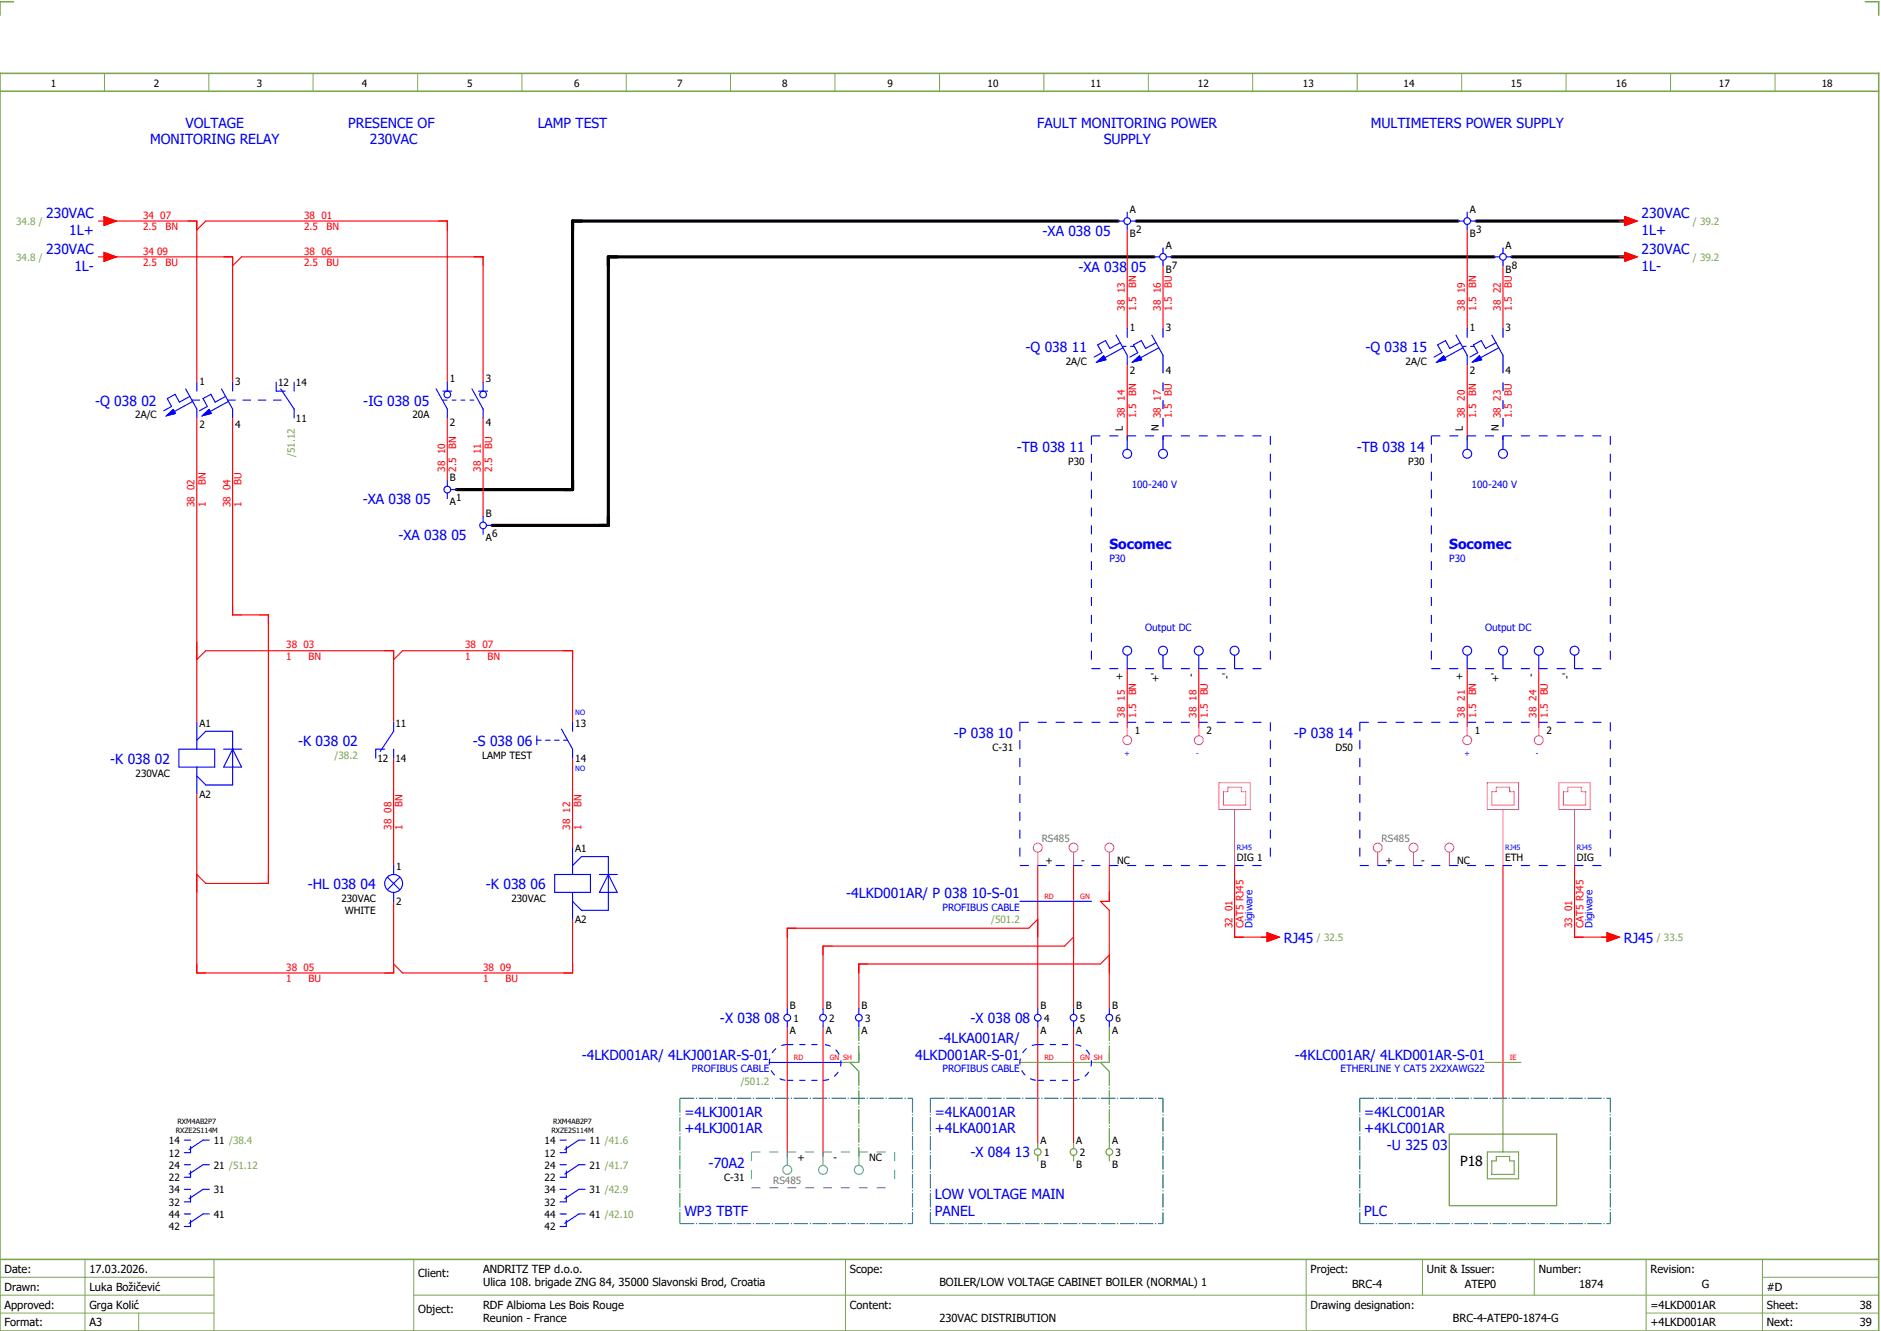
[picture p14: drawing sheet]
<svg xmlns="http://www.w3.org/2000/svg" width="421mm" height="297mm" viewBox="0 0 421 297" stroke-linecap="round" stroke-linejoin="round" font-family="sans-serif">
<defs><g id="words">
<g font-size="3.1" fill="#00f">
<text x="41.5" y="28.5">VOLTAGE</text>
<text x="77.9" y="28.5">PRESENCE OF</text>
<text x="120.2" y="28.5">LAMP TEST</text>
<text x="231.9" y="28.5">FAULT MONITORING POWER</text>
<text x="306.4" y="28.5">MULTIMETERS POWER SUPPLY</text>
<text x="33.5" y="32.3">MONITORING RELAY</text>
<text x="82.7" y="32.3">230VAC</text>
<text x="246.7" y="32.3">SUPPLY</text>
<text x="10.3" y="48.8">230VAC</text>
<text x="15.5" y="52.5">1L+</text>
<text x="233.1" y="52.7">-XA 038 05</text>
<text x="367" y="48.8">230VAC</text>
<text x="367" y="52.5">1L+</text>
<text x="10.3" y="56.8">230VAC</text>
<text x="367" y="56.8">230VAC</text>
<text x="16.6" y="60.5">1L-</text>
<text x="241.1" y="60.7">-XA 038 05</text>
<text x="367" y="60.5">1L-</text>
<text x="229.3" y="78.6">-Q 038 11</text>
<text x="305.3" y="78.6">-Q 038 15</text>
<text x="21.3" y="90.6">-Q 038 02</text>
<text x="81.2" y="90.6">-IG 038 05</text>
<text x="227.3" y="101">-TB 038 11</text>
<text x="303.3" y="101">-TB 038 14</text>
<text x="81.1" y="112.7">-XA 038 05</text>
<text x="89.1" y="120.7">-XA 038 05</text>
<text x="248" y="122.8">Socomec</text>
<text x="324" y="122.8">Socomec</text>
<text x="66.6" y="166.6">-K 038 02</text>
<text x="105.7" y="166.6">-S 038 06</text>
<text x="213.2" y="165">-P 038 10</text>
<text x="289.2" y="165">-P 038 14</text>
<text x="24.6" y="170.6">-K 038 02</text>
<text x="68.8" y="198.6">-HL 038 04</text>
<text x="108.6" y="198.6">-K 038 06</text>
<text x="189.2" y="200.8">-4LKD001AR/ P 038 10-S-01</text>
<text x="287" y="210.6">RJ45</text>
<text x="363" y="210.6">RJ45</text>
<text x="161" y="228.6">-X 038 08</text>
<text x="209.9" y="233">-4LKA001AR/</text>
<text x="217" y="228.6">-X 038 08</text>
<text x="130.1" y="236.8">-4LKD001AR/ 4LKJ001AR-S-01</text>
<text x="204.6" y="236.8">4LKD001AR-S-01</text>
<text x="289.5" y="236.8">-4KLC001AR/ 4LKD001AR-S-01</text>
<text x="153" y="249.5">=4LKJ001AR</text>
<text x="209" y="249.5">=4LKA001AR</text>
<text x="305" y="249.5">=4KLC001AR</text>
<text x="153" y="253.3">+4LKJ001AR</text>
<text x="209" y="253.3">+4LKA001AR</text>
<text x="305" y="253.3">+4KLC001AR</text>
<text x="310.1" y="257">-U 325 03</text>
<text x="158.4" y="261">-70A2</text>
<text x="216.9" y="258.6">-X 084 13</text>
<text x="209" y="268">LOW VOLTAGE MAIN</text>
<text x="153" y="271.8">WP3 TBTF</text>
<text x="209" y="271.8">PANEL</text>
<text x="305" y="271.8">PLC</text>
</g>
<text font-size="3.1" x="326.4" y="260.6">P18</text>
<g font-size="2.5">
<text x="1" y="284.4">Date:</text>
<text x="20" y="284.4">17.03.2026.</text>
<text x="93.5" y="285.4">Client:</text>
<text x="108" y="284.4">ANDRITZ TEP d.o.o.</text>
<text x="108" y="287.4">Ulica 108. brigade ZNG 84, 35000 Slavonski Brod, Croatia</text>
<text x="190" y="284.4">Scope:</text>
<text x="210" y="287.4">BOILER/LOW VOLTAGE CABINET BOILER (NORMAL) 1</text>
<text x="293" y="284.4">Project:</text>
<text x="302.3" y="287.9">BRC-4</text>
<text x="319" y="284.4">Unit &amp; Issuer:</text>
<text x="327.5" y="287.9">ATEP0</text>
<text x="344" y="284.4">Number:</text>
<text x="353" y="287.9">1874</text>
<text x="369" y="284.4">Revision:</text>
<text x="380.4" y="287.9">G</text>
<text x="1" y="288.4">Drawn:</text>
<text x="1" y="292.4">Approved:</text>
<text x="20" y="292.4">Grga Kolić</text>
<text x="20" y="288.4">Luka Božičević</text>
<text x="93.5" y="293.4">Object:</text>
<text x="108" y="292.4">RDF Albioma Les Bois Rouge</text>
<text x="190" y="292.4">Content:</text>
<text x="293" y="292.4">Drawing designation:</text>
<text x="369" y="292.4">=4LKD001AR</text>
<text x="395" y="292.4">Sheet:</text>
<text x="395" y="288.4">#D</text>
<text x="415.8" y="292.4">38</text>
<text x="1" y="296.4">Format:</text>
<text x="20" y="296.4">A3</text>
<text x="108" y="295.4">Reunion - France</text>
<text x="210" y="295.4">230VAC DISTRIBUTION</text>
<text x="324.8" y="295.4">BRC-4-ATEP0-1874-G</text>
<text x="369" y="296.4">+4LKD001AR</text>
<text x="395" y="296.4">Next:</text>
<text x="415.8" y="296.4">39</text>
</g>
<g font-size="2.2">
<text x="11.4" y="19.4">1</text>
<text x="34.4" y="19.4">2</text>
<text x="57.4" y="19.4">3</text>
<text x="80.9" y="19.4">4</text>
<text x="104.4" y="19.4">5</text>
<text x="128.4" y="19.4">6</text>
<text x="151.4" y="19.4">7</text>
<text x="174.9" y="19.4">8</text>
<text x="198.4" y="19.4">9</text>
<text x="220.8" y="19.4">10</text>
<text x="243.8" y="19.4">11</text>
<text x="267.8" y="19.4">12</text>
<text x="291.3" y="19.4">13</text>
<text x="313.8" y="19.4">14</text>
<text x="337.8" y="19.4">15</text>
<text x="361.3" y="19.4">16</text>
<text x="384.3" y="19.4">17</text>
<text x="407.3" y="19.4">18</text>
<text x="252.6" y="47.5">A</text>
<text x="328.6" y="47.5">A</text>
<text x="252.6" y="53">B</text>
<text x="254" y="52">2</text>
<text x="328.6" y="53">B</text>
<text x="330" y="52">3</text>
<text x="260.6" y="55.5">A</text>
<text x="336.6" y="55.5">A</text>
<text x="260.6" y="61">B</text>
<text x="262" y="60">7</text>
<text x="336.6" y="61">B</text>
<text x="338" y="60">8</text>
<text x="252.6" y="73.9">1</text>
<text x="260.6" y="73.9">3</text>
<text x="328.6" y="73.9">1</text>
<text x="336.6" y="73.9">3</text>
<text x="238.2" y="81.5">2A/C</text>
<text x="252.6" y="83.6">2</text>
<text x="260.6" y="83.6">4</text>
<text x="314.2" y="81.5">2A/C</text>
<text x="328.6" y="83.6">2</text>
<text x="336.6" y="83.6">4</text>
<text x="44.6" y="85.9">1</text>
<text x="52.6" y="85.9">3</text>
<text x="62.1" y="86.3">12</text>
<text x="66.2" y="86.3">14</text>
<text x="100.6" y="85.3">1</text>
<text x="108.6" y="85.3">3</text>
<text x="30.2" y="93.5">2A/C</text>
<text x="44.6" y="95.6">2</text>
<text x="52.6" y="95.6">4</text>
<text x="66.2" y="94.2">11</text>
<text x="92.2" y="93.5">20A</text>
<text x="100.6" y="95.2">2</text>
<text x="108.6" y="95.2">4</text>
<text x="251" y="96.4" transform="rotate(-90 251 96.4)">L</text>
<text x="259" y="96.4" transform="rotate(-90 259 96.4)">N 38 17</text>
<text x="327" y="96.4" transform="rotate(-90 327 96.4)">L</text>
<text x="335" y="96.4" transform="rotate(-90 335 96.4)">N 38 23</text>
<text x="100.6" y="107.5">B</text>
<text x="238.8" y="103.9">P30</text>
<text x="314.8" y="103.9">P30</text>
<text x="100.6" y="112.9">A</text>
<text x="102" y="112">1</text>
<text x="108.6" y="115.5">B</text>
<text x="108.6" y="120.9">A</text>
<text x="110" y="120">6</text>
<text x="251" y="152" transform="rotate(-90 251 152)">+</text>
<text x="259" y="152.5" transform="rotate(-90 259 152.5)">+'</text>
<text x="267" y="151.2" transform="rotate(-90 267 151.2)">-</text>
<text x="275" y="151.7" transform="rotate(-90 275 151.7)">-'</text>
<text x="327" y="152" transform="rotate(-90 327 152)">+</text>
<text x="335" y="152.5" transform="rotate(-90 335 152.5)">+'</text>
<text x="343" y="151.2" transform="rotate(-90 343 151.2)">-</text>
<text x="351" y="151.7" transform="rotate(-90 351 151.7)">-'</text>
<text x="44.6" y="162.3">A1</text>
<text x="88.4" y="162.3">11</text>
<text x="128.6" y="162.3">13</text>
<text x="221.9" y="167.9">C-31</text>
<text x="253.7" y="164">1</text>
<text x="269.7" y="164">2</text>
<text x="298.5" y="167.9">D50</text>
<text x="329.7" y="164">1</text>
<text x="345.7" y="164">2</text>
<text x="30.3" y="173.5">230VAC</text>
<text x="84.4" y="170.2">12</text>
<text x="88.4" y="170.2">14</text>
<text x="107.8" y="169.5">LAMP TEST</text>
<text x="128.6" y="170.2">14</text>
<text x="44.6" y="178.2">A2</text>
<text x="128.6" y="190.3">A1</text>
<text x="88.6" y="194.3">1</text>
<text x="233.7" y="193">+</text>
<text x="241.7" y="193">-</text>
<text x="249.7" y="193">NC</text>
<text x="276.5" y="192.4">DIG 1</text>
<text x="309.7" y="193">+</text>
<text x="317.7" y="193">-</text>
<text x="325.7" y="193">NC</text>
<text x="336.5" y="192.4">ETH</text>
<text x="352.5" y="192.4">DIG</text>
<text x="76.3" y="201.5">230VAC</text>
<text x="88.6" y="202.2">2</text>
<text x="114.3" y="201.5">230VAC</text>
<text x="77.1" y="204.2">WHITE</text>
<text x="128.6" y="206.2">A2</text>
<text x="176.6" y="225.5">B</text>
<text x="184.6" y="225.5">B</text>
<text x="192.6" y="225.5">B</text>
<text x="232.6" y="225.5">B</text>
<text x="240.6" y="225.5">B</text>
<text x="248.6" y="225.5">B</text>
<text x="176.6" y="231">A</text>
<text x="177.4" y="228.3">1</text>
<text x="184.6" y="231">A</text>
<text x="185.4" y="228.3">2</text>
<text x="192.6" y="231">A</text>
<text x="193.4" y="228.3">3</text>
<text x="232.6" y="231">A</text>
<text x="233.4" y="228.3">4</text>
<text x="240.6" y="231">A</text>
<text x="241.4" y="228.3">5</text>
<text x="248.6" y="231">A</text>
<text x="249.4" y="228.3">6</text>
<text x="37.8" y="255.6">14</text>
<text x="47.8" y="255.6">11 /38.4</text>
<text x="121.8" y="255.6">14</text>
<text x="131.8" y="255.6">11 /41.6</text>
<text x="232.6" y="255.5">A</text>
<text x="240.6" y="255.5">A</text>
<text x="248.6" y="255.5">A</text>
<text x="37.8" y="258.4">12</text>
<text x="37.8" y="263.9">22</text>
<text x="37.8" y="261.1">24</text>
<text x="47.8" y="261.1">21 /51.12</text>
<text x="121.8" y="258.4">12</text>
<text x="121.8" y="263.9">22</text>
<text x="121.8" y="261.1">24</text>
<text x="131.8" y="261.1">21 /41.7</text>
<text x="161.9" y="263.9">C-31</text>
<text x="178.3" y="259.4">+</text>
<text x="186.3" y="259.4">-</text>
<text x="194.3" y="259.4">NC</text>
<text x="232.6" y="261">B</text>
<text x="233.4" y="258.3">1</text>
<text x="240.6" y="261">B</text>
<text x="241.4" y="258.3">2</text>
<text x="248.6" y="261">B</text>
<text x="249.4" y="258.3">3</text>
<text x="37.8" y="269.4">32</text>
<text x="37.8" y="266.6">34</text>
<text x="47.8" y="266.6">31</text>
<text x="121.8" y="269.4">32</text>
<text x="121.8" y="266.6">34</text>
<text x="131.8" y="266.6">31 /42.9</text>
<text x="37.8" y="274.9">42</text>
<text x="37.8" y="272.1">44</text>
<text x="47.8" y="272.1">41</text>
<text x="121.8" y="274.9">42</text>
<text x="121.8" y="272.1">44</text>
<text x="131.8" y="272.1">41 /42.10</text>
</g>
<g font-size="2.2" fill="#7ca552">
<text x="3.6" y="50.3">34.8 /</text>
<text x="378.4" y="50.3">/ 39.2</text>
<text x="3.6" y="58.3">34.8 /</text>
<text x="378.4" y="58.3">/ 39.2</text>
<text x="65.9" y="102.1" transform="rotate(-90 65.9 102.1)">/51.12</text>
<text x="74.8" y="169.5">/38.2</text>
<text x="221.6" y="206.3">/501.2</text>
<text x="294.4" y="210.3">/ 32.5</text>
<text x="370.4" y="210.3">/ 33.5</text>
<text x="165.6" y="242.3">/501.2</text>
</g>
<g font-size="2.2" fill="#f00">
<text x="32" y="48.9">34 07</text>
<text x="32" y="51.4">2.5</text>
<text x="37" y="51.4">BN</text>
<text x="68" y="48.9">38 01</text>
<text x="68" y="51.4">2.5</text>
<text x="73" y="51.4">BN</text>
<text x="32" y="56.9">34 09</text>
<text x="32" y="59.4">2.5</text>
<text x="37" y="59.4">BU</text>
<text x="68" y="56.9">38 06</text>
<text x="68" y="59.4">2.5</text>
<text x="73" y="59.4">BU</text>
<text x="254" y="64.4" transform="rotate(-90 254 64.4)">BN</text>
<text x="262" y="64.4" transform="rotate(-90 262 64.4)">BU</text>
<text x="330" y="64.4" transform="rotate(-90 330 64.4)">BN</text>
<text x="338" y="64.4" transform="rotate(-90 338 64.4)">BU</text>
<text x="251.5" y="69.4" transform="rotate(-90 251.5 69.4)">38 13</text>
<text x="254" y="69.4" transform="rotate(-90 254 69.4)">1.5</text>
<text x="259.5" y="69.4" transform="rotate(-90 259.5 69.4)">38 16</text>
<text x="262" y="69.4" transform="rotate(-90 262 69.4)">1.5</text>
<text x="327.5" y="69.4" transform="rotate(-90 327.5 69.4)">38 19</text>
<text x="330" y="69.4" transform="rotate(-90 330 69.4)">1.5</text>
<text x="335.5" y="69.4" transform="rotate(-90 335.5 69.4)">38 22</text>
<text x="338" y="69.4" transform="rotate(-90 338 69.4)">1.5</text>
<text x="254" y="88.4" transform="rotate(-90 254 88.4)">BN</text>
<text x="262" y="88.4" transform="rotate(-90 262 88.4)">BU</text>
<text x="330" y="88.4" transform="rotate(-90 330 88.4)">BN</text>
<text x="338" y="88.4" transform="rotate(-90 338 88.4)">BU</text>
<text x="251.5" y="93.4" transform="rotate(-90 251.5 93.4)">38 14</text>
<text x="254" y="93.4" transform="rotate(-90 254 93.4)">1.5</text>
<text x="262" y="93.4" transform="rotate(-90 262 93.4)">1.5</text>
<text x="327.5" y="93.4" transform="rotate(-90 327.5 93.4)">38 20</text>
<text x="330" y="93.4" transform="rotate(-90 330 93.4)">1.5</text>
<text x="338" y="93.4" transform="rotate(-90 338 93.4)">1.5</text>
<text x="102" y="100.4" transform="rotate(-90 102 100.4)">BN</text>
<text x="110" y="100.4" transform="rotate(-90 110 100.4)">BU</text>
<text x="99.5" y="105.4" transform="rotate(-90 99.5 105.4)">38 10</text>
<text x="102" y="105.4" transform="rotate(-90 102 105.4)">2.5</text>
<text x="107.5" y="105.4" transform="rotate(-90 107.5 105.4)">38 11</text>
<text x="110" y="105.4" transform="rotate(-90 110 105.4)">2.5</text>
<text x="43.5" y="113.4" transform="rotate(-90 43.5 113.4)">38 02</text>
<text x="46" y="113.4" transform="rotate(-90 46 113.4)">1</text>
<text x="46" y="108.4" transform="rotate(-90 46 108.4)">BN</text>
<text x="51.5" y="113.4" transform="rotate(-90 51.5 113.4)">38 04</text>
<text x="54" y="113.4" transform="rotate(-90 54 113.4)">1</text>
<text x="54" y="108.4" transform="rotate(-90 54 108.4)">BU</text>
<text x="64" y="144.9">38 03</text>
<text x="64" y="147.4">1</text>
<text x="69" y="147.4">BN</text>
<text x="104" y="144.9">38 07</text>
<text x="104" y="147.4">1</text>
<text x="109" y="147.4">BN</text>
<text x="254" y="155.4" transform="rotate(-90 254 155.4)">BN</text>
<text x="270" y="155.4" transform="rotate(-90 270 155.4)">BU</text>
<text x="330" y="155.4" transform="rotate(-90 330 155.4)">BN</text>
<text x="346" y="155.4" transform="rotate(-90 346 155.4)">BU</text>
<text x="251.5" y="160.4" transform="rotate(-90 251.5 160.4)">38 15</text>
<text x="254" y="160.4" transform="rotate(-90 254 160.4)">1.5</text>
<text x="267.5" y="160.4" transform="rotate(-90 267.5 160.4)">38 18</text>
<text x="270" y="160.4" transform="rotate(-90 270 160.4)">1.5</text>
<text x="327.5" y="160.4" transform="rotate(-90 327.5 160.4)">38 21</text>
<text x="330" y="160.4" transform="rotate(-90 330 160.4)">1.5</text>
<text x="343.5" y="160.4" transform="rotate(-90 343.5 160.4)">38 24</text>
<text x="346" y="160.4" transform="rotate(-90 346 160.4)">1.5</text>
<text x="87.5" y="185.4" transform="rotate(-90 87.5 185.4)">38 08</text>
<text x="90" y="185.4" transform="rotate(-90 90 185.4)">1</text>
<text x="90" y="180.4" transform="rotate(-90 90 180.4)">BN</text>
<text x="127.5" y="185.4" transform="rotate(-90 127.5 185.4)">38 12</text>
<text x="130" y="185.4" transform="rotate(-90 130 185.4)">1</text>
<text x="130" y="180.4" transform="rotate(-90 130 180.4)">BN</text>
<text x="275.5" y="207.4" transform="rotate(-90 275.5 207.4)">32 01</text>
<text x="278" y="207.4" transform="rotate(-90 278 207.4)">CAT5 RJ45</text>
<text x="351.5" y="207.4" transform="rotate(-90 351.5 207.4)">33 01</text>
<text x="354" y="207.4" transform="rotate(-90 354 207.4)">CAT5 RJ45</text>
<text x="64" y="216.9">38 05</text>
<text x="64" y="219.4">1</text>
<text x="69" y="219.4">BU</text>
<text x="108" y="216.9">38 09</text>
<text x="108" y="219.4">1</text>
<text x="113" y="219.4">BU</text>
</g>
<g font-size="2.2" fill="#00f">
<text x="253" y="108.9">100-240 V</text>
<text x="329" y="108.9">100-240 V</text>
<text x="248" y="125.6">P30</text>
<text x="324" y="125.6">P30</text>
<text x="256" y="140.9">Output DC</text>
<text x="332" y="140.9">Output DC</text>
<text x="210.7" y="203.6">PROFIBUS CABLE</text>
<text x="280" y="207.4" transform="rotate(-90 280 207.4)">Digiware</text>
<text x="356" y="207.4" transform="rotate(-90 356 207.4)">Digiware</text>
<text x="154.7" y="239.6">PROFIBUS CABLE</text>
<text x="210.7" y="239.6">PROFIBUS CABLE</text>
<text x="299.7" y="239.6">ETHERLINE Y CAT5 2X2XAWG22</text>
</g>
<g font-size="2.2" fill="#767676">
<text x="232.9" y="188">RS485</text>
<text x="308.9" y="188">RS485</text>
<text x="172.9" y="264.6">RS485</text>
</g>
<g font-size="1.6" fill="#00f">
<text x="128.6" y="159.8">NO</text>
<text x="128.6" y="172.3">NO</text>
<text x="251.4" y="168.8">+</text>
<text x="267.4" y="168.8">-</text>
<text x="327.4" y="168.8">+</text>
<text x="343.4" y="168.8">-</text>
<text x="276.5" y="189.9">RJ45</text>
<text x="336.5" y="189.9">RJ45</text>
<text x="352.5" y="189.9">RJ45</text>
</g>
<g font-size="1.6" fill="#f00">
<text x="233.5" y="200.9">RD</text>
<text x="241.5" y="200.9">GN</text>
<text x="177.5" y="236.9">RD</text>
<text x="185.5" y="236.9">GN SH</text>
<text x="233.5" y="236.9">RD</text>
<text x="241.5" y="236.9">GN SH</text>
<text x="337.5" y="236.9">IE</text>
</g>
<g font-size="1.6">
<text x="39.7" y="251.1">RXM4AB2P7</text>
<text x="123.7" y="251.1">RXM4AB2P7</text>
<text x="39.3" y="253.1">RXZE2S114M</text>
<text x="123.3" y="253.1">RXZE2S114M</text>
</g>
</g></defs>
<path d="M0 16.4h420v281h-420zM3 .4h-3v3M417 .4h3v3M0 20.4h420M0 281.4h420" fill="none" stroke="#7ca552" stroke-width=".35"/>
<g fill="none" stroke="#7ca552" stroke-width=".22">
<path d="M23.4 16.5v4M46.7 16.4v4M70 16.4v4M93.4 16.4v4M116.7 16.5v4M140 16.4v4M163.3 16.4v4M186.7 16.4v4M210 16.4v4M233.4 16.4v4M256.7 16.4v4M280 16.5v4"/>
<path d="M303.4 16.4v4M326.8 16.4v4M350.1 16.4v4M373.5 16.4v4M396.8 16.4v4M0 285.4h47.8M0 293.4h47.8M19 281.4v16M31 293.4v4M47.8 281.4v16M47.8 289.4h-47.8M92.5 281.4v16"/>
<path d="M92.5 289.4h327.5M189 281.4v16M292 281.4v15.8M318 281.4v8M343 281.4v8M368 281.4v15.8M368 293.4h52M394 285.4h26M394 281.4v15.8"/>
</g>
<g fill="none" stroke="#f00" stroke-width=".25">
<path d="M22 49.4h1.2M22 57.4h1.2M23.2 48.4l2.8 1-2.8 1zM23.2 56.4l2.8 1-2.8 1zM24 49.4h20v36M24 57.4h28v28M44 51.4l2-2h54v36M52 59.4l2-2h54v28M252 51.4v22M260 59.4v14M328 51.4v22M336 59.4v14"/>
<path d="M362 49.4h1.3M362 57.4h1.3M363.3 48.4l2.7 1-2.7 1zM363.3 56.4l2.7 1-2.7 1zM44 93.4v68M52 93.4v44h8v60h-14l-2-2M100 93.4v14M108 93.4v22M252 81.4v17M328 81.4v17M44 147.4l2-2h42v16M88 147.4l2-2h38v16"/>
<path d="M252 149.4v13M268 149.4v13M328 149.4v13M344 149.4v13M44 177.4v40h44v-16M88 169.4v24M128 169.4v20M232 193.4v32M240 193.4v32M248 193.4v8h-2l2 2v22M276 193.4v16h8M336 193.4v52"/>
<path d="M352 193.4v16h8M128 205.4v12h-38l-2-2M232 205.4l-2 2h-54v18M240 209.4l-2 2h-54v14M248 213.4l-2 2h-54v10M283.2 208.4l2.8 1-2.8 1zM359.3 208.4l2.7 1-2.7 1zM176 229.4v29M184 229.4v29M232 229.4v26M240 229.4v26"/>
</g>
<g fill="none" stroke="#00f" stroke-width=".25" stroke-dasharray="2 2" stroke-linecap="butt">
<path d="M244 97.4h40M244 97.4v52M260 81.4v17M284 97.4v52M320 97.4h40M320 97.4v52M336 81.4v17M360 97.4v52M244 149.4h40M320 149.4h40M228 161.4h56M228 161.4v32"/>
<path d="M284 161.4v32M304 161.4h56M304 161.4v32M360 161.4v32M228 193.4h56M304 193.4h56"/>
</g>
<path d="M250 49.4h-122v60h-26M254 49.4h72M258 57.4h-122v60h-26M262 57.4h72M330 49.4h34M338 57.4h26" fill="none" stroke="#000" stroke-width=".7"/>
<path d="M188 237.4h4M190 237.4h2M190 237.4l2 2M192 229.4v8M192 239.4v19M192 235.4v2M244 237.4h4M246 237.4h2M246 237.4l2 2M248 229.4v8M248 239.4v16M248 235.4v2" fill="none" stroke="#00be00" stroke-width=".25" stroke-dasharray="3.2 .4 .3 .4" stroke-linecap="butt"/>
<g fill="none" stroke="#00f" stroke-width=".25">
<path d="M250 49.4h1.3M252 47.4v1.2M252 50.1v1.3M252.8 49.4h1.2M258 57.4h1.3M260 55.4v1.2M260 58.1v1.3M260.8 57.4h1.2M326 49.4h1.3M328 47.4v1.2M328 50.1v1.3M328.8 49.4h1.2"/>
<path d="M334 57.4h1.3M336 55.4v1.2M336 58.1v1.3M336.8 57.4h1.2M249.5 74.9l2.5 4.5v2M250.4 76.6l-2.3 1.3-1-1.8-1.7 1 1 1.7-1.8 1M251 77.4h.7M251.1 77.7l-4.1 2.2M252 73.4v2M252.8 77.4h.7M257.5 74.9l2.5 4.5v2M258.4 76.6l-2.3 1.3-1-1.8-1.7 1 1 1.7-1.8 1"/>
<path d="M259.1 77.7l-4.1 2.2M260 73.4v2M325.5 74.9l2.5 4.5v2M326.4 76.6l-2.3 1.3-1-1.8-1.7 1 1 1.7-1.8 1M327 77.4h.7M327.1 77.7l-4.1 2.2M328 73.4v2M328.8 77.4h.7M333.5 74.9l2.5 4.5v2M334.4 76.6l-2.3 1.3-1-1.8-1.7 1 1 1.7-1.8 1M335.1 77.7l-4.1 2.2M336 73.4v2"/>
<path d="M37.2 92.9l1.5-1.4 .5 .9zM41.5 86.9l2.5 4.5v2M42.4 88.6l-2.3 1.3-1-1.8-1.7 1 1 1.7-1.8 1M42.9 89.4h1.7M43.1 89.7l-4.1 2.2M44 85.4v2M45.2 92.9l1.5-1.4 .5 .9zM49.5 86.9l2.5 4.5v2M50.4 88.6l-2.3 1.3-1-1.8-1.7 1 1 1.7-1.8 1M50.9 89.4h1.7M51.1 89.7l-4.1 2.2M52 85.4v2"/>
<path d="M54.3 89.4h1.7M57.7 89.4h1.7M61.2 89.4h1.7M61.7 85.4v2h2.1M62.7 86.9l3.1 4.5v2M65.8 85.4v2M97.5 86.9l2.5 4.5v2M99 87.4h2M100 85.4v2M105.5 86.9l2.5 4.5v2M107 87.4h2M108 85.4v2"/>
<path d="M245.2 80.9l1.5-1.4 .5 .9zM252 97.4v3M253.2 80.9l1.5-1.4 .5 .9zM260 97.4v3M321.2 80.9l1.5-1.4 .5 .9zM328 97.4v3M329.2 80.9l1.5-1.4 .5 .9zM336 97.4v3M100 107.4v1.2M100 110.1v1.3M100.8 109.4h1.2M108 115.4v1.2"/>
<path d="M108 118.1v1.3M108.8 117.4h1.2M252 146.4v3M260 146.4v3M268 146.4v3M276 146.4v3M328 146.4v3M336 146.4v3M344 146.4v3M352 146.4v3M40 167.4h8v4h-8zM44 161.4v6"/>
<path d="M44 171.4v6M44 165.4l2-2h6v12h-6l-2-2M50 167.4h4M52 167.4h.1M52 167.4l2 4h-4zM86 167.4h-2v2M88 167.4v2M88 161.4v2l-3 4.5M120 164.4v2M120 165.4h1M122 165.4h1M124 165.4h1"/>
<path d="M125.5 162.9l2.5 4.5v2M126 165.4h.9M128 161.4v2M86.6 196l2.8 2.8M88 193.4v2M88 199.4v2M89.4 196l-2.8 2.8M124 195.4h8v4h-8zM128 189.4v6M128 199.4v6M128 193.4l2-2h6v12h-6l-2-2M134 195.4h4"/>
<path d="M136 195.4h.1M136 195.4l2 4h-4zM228 201.4h16M172 237.4h16M176 225.4v1.2M176 228.1v1.3M184 225.4v1.2M184 228.1v1.3M192 225.4v1.2M192 228.1v1.3M232 225.4v1.2M232 228.1v1.3"/>
<path d="M240 225.4v1.2M240 228.1v1.3M248 225.4v1.2M248 228.1v1.3M41.2 254.7h1.4M42.6 256.1v1.4h-1.4M46.8 254.7h-1.4l-3.1 2.1M125.2 254.7h1.4M126.6 256.1v1.4h-1.4M130.8 254.7h-1.4l-3.1 2.1M41.2 260.2h1.4M41.2 265.7h1.4"/>
<path d="M41.2 271.2h1.4M42.6 261.6v1.4h-1.4M42.6 267.1v1.4h-1.4M42.6 272.6v1.4h-1.4M46.8 260.2h-1.4l-3.1 2.1M46.8 265.7h-1.4l-3.1 2.1M46.8 271.2h-1.4l-3.1 2.1M125.2 260.2h1.4M125.2 265.7h1.4M125.2 271.2h1.4M126.6 261.6v1.4h-1.4M126.6 267.1v1.4h-1.4"/>
<path d="M126.6 272.6v1.4h-1.4M130.8 260.2h-1.4l-3.1 2.1M130.8 265.7h-1.4l-3.1 2.1M130.8 271.2h-1.4l-3.1 2.1"/>
<circle cx="252" cy="49.4" r=".75"/>
<circle cx="260" cy="57.4" r=".75"/>
<circle cx="328" cy="49.4" r=".75"/>
<circle cx="336" cy="57.4" r=".75"/>
<circle cx="100" cy="88.1" r=".75"/>
<circle cx="108" cy="88.1" r=".75"/>
<circle cx="100" cy="109.4" r=".75"/>
<circle cx="108" cy="117.4" r=".75"/>
<circle cx="252" cy="101.4" r="1"/>
<circle cx="260" cy="101.4" r="1"/>
<circle cx="328" cy="101.4" r="1"/>
<circle cx="336" cy="101.4" r="1"/>
<circle cx="252" cy="145.4" r="1"/>
<circle cx="260" cy="145.4" r="1"/>
<circle cx="268" cy="145.4" r="1"/>
<circle cx="276" cy="145.4" r="1"/>
<circle cx="328" cy="145.4" r="1"/>
<circle cx="336" cy="145.4" r="1"/>
<circle cx="344" cy="145.4" r="1"/>
<circle cx="352" cy="145.4" r="1"/>
<circle cx="88" cy="197.4" r="2"/>
<circle cx="176" cy="227.4" r=".75"/>
<circle cx="184" cy="227.4" r=".75"/>
<circle cx="192" cy="227.4" r=".75"/>
<circle cx="232" cy="227.4" r=".75"/>
<circle cx="240" cy="227.4" r=".75"/>
<circle cx="248" cy="227.4" r=".75"/>
</g>
<g fill="#00f" stroke="#00f" stroke-width=".22">
<path d="M253.2 80.9l1.5-1.4 .5 .9z"/>
<path d="M245.2 80.9l1.5-1.4 .5 .9z"/>
<path d="M329.2 80.9l1.5-1.4 .5 .9z"/>
<path d="M321.2 80.9l1.5-1.4 .5 .9z"/>
<path d="M45.2 92.9l1.5-1.4 .5 .9z"/>
<path d="M37.2 92.9l1.5-1.4 .5 .9z"/>
</g>
<g fill="none" stroke="#f0f" stroke-width=".25">
<path d="M252 161.4v3M268 161.4v3M328 161.4v3M344 161.4v3M232 190.4v3M240 190.4v3M248 190.4v3M308 190.4v3M316 190.4v3M324 190.4v3"/>
<circle cx="252" cy="165.4" r="1"/>
<circle cx="268" cy="165.4" r="1"/>
<circle cx="328" cy="165.4" r="1"/>
<circle cx="344" cy="165.4" r="1"/>
<circle cx="232" cy="189.4" r="1"/>
<circle cx="240" cy="189.4" r="1"/>
<circle cx="248" cy="189.4" r="1"/>
<circle cx="308" cy="189.4" r="1"/>
<circle cx="316" cy="189.4" r="1"/>
<circle cx="324" cy="189.4" r="1"/>
</g>
<path d="M272.5 174.9h7v6h-7zM274.5 175.9h3v1h1v3h-5v-3h1zM332.5 174.9h7v6h-7zM333.5 176.9h1v-1h3v1h1v3h-5zM348.5 174.9h7v6h-7zM349.5 176.9h1v-1h3v1h1v3h-5zM276 180.9v12.5M336 180.9v12.5M352 180.9v12.5" fill="none" stroke="#f0f" stroke-width=".22"/>
<path d="M99 89.4h7.9" fill="none" stroke="#00f" stroke-width=".25" stroke-dasharray="1 1" stroke-linecap="butt"/>
<path d="M152 245.4h52M152 245.4v28M204 245.4v28M208 245.4h52M208 245.4v28M260 245.4v28M304 245.4h56M304 245.4v28M360 245.4v28M152 273.4h52M208 273.4h52M304 273.4h56" fill="none" stroke="#007f7f" stroke-width=".25" stroke-dasharray="3.2 .4 .3 .4" stroke-linecap="butt"/>
<path d="M176 233.4h8M176 233.4a4 4 0 0 0-4 4 4 4 0 0 0 4 4M232 233.4h8M232 233.4a4 4 0 0 0-4 4 4 4 0 0 0 4 4M176 241.4h8M184 241.4a4 4 0 0 0 4-4 4 4 0 0 0-4-4M232 241.4h8M240 241.4a4 4 0 0 0 4-4 4 4 0 0 0-4-4" fill="none" stroke="#00f" stroke-width=".25" stroke-dasharray="1.4 1.4" stroke-linecap="butt"/>
<g fill="none" stroke="#a57c00" stroke-width=".25">
<path d="M228 237.4h16M332 237.4h8M232 255.4v1.2M232 258.1v1.3M240 255.4v1.2M240 258.1v1.3M248 255.4v1.2M248 258.1v1.3M324 253.4h24v16h-24z"/>
<circle cx="232" cy="257.4" r=".75"/>
<circle cx="240" cy="257.4" r=".75"/>
<circle cx="248" cy="257.4" r=".75"/>
</g>
<g fill="none" stroke="#52a5a5" stroke-width=".25">
<path d="M176 257.4v3M184 257.4v3M192 257.4v3"/>
<circle cx="176" cy="261.4" r="1"/>
<circle cx="184" cy="261.4" r="1"/>
<circle cx="192" cy="261.4" r="1"/>
</g>
<path d="M168 257.4h32M168 257.4v8M200 257.4v8M168 265.4h32" fill="none" stroke="#52a5a5" stroke-width=".25" stroke-dasharray="2 2" stroke-linecap="butt"/>
<path d="M332.5 257.4h7v6h-7zM333.5 259.4h1v-1h3v1h1v3h-5zM336 245.4v12" fill="none" stroke="#a57c00" stroke-width=".22"/>
<g fill="#f00" stroke="#f00" stroke-width=".22">
<path d="M23.2 48.4l2.8 1-2.8 1z"/>
<path d="M23.2 56.4l2.8 1-2.8 1z"/>
<path d="M283.2 208.4l2.8 1-2.8 1z"/>
<path d="M359.3 208.4l2.7 1-2.7 1z"/>
<path d="M363.3 48.4l2.7 1-2.7 1z"/>
<path d="M363.3 56.4l2.7 1-2.7 1z"/>
</g>
<use href="#words"/>
</svg>
